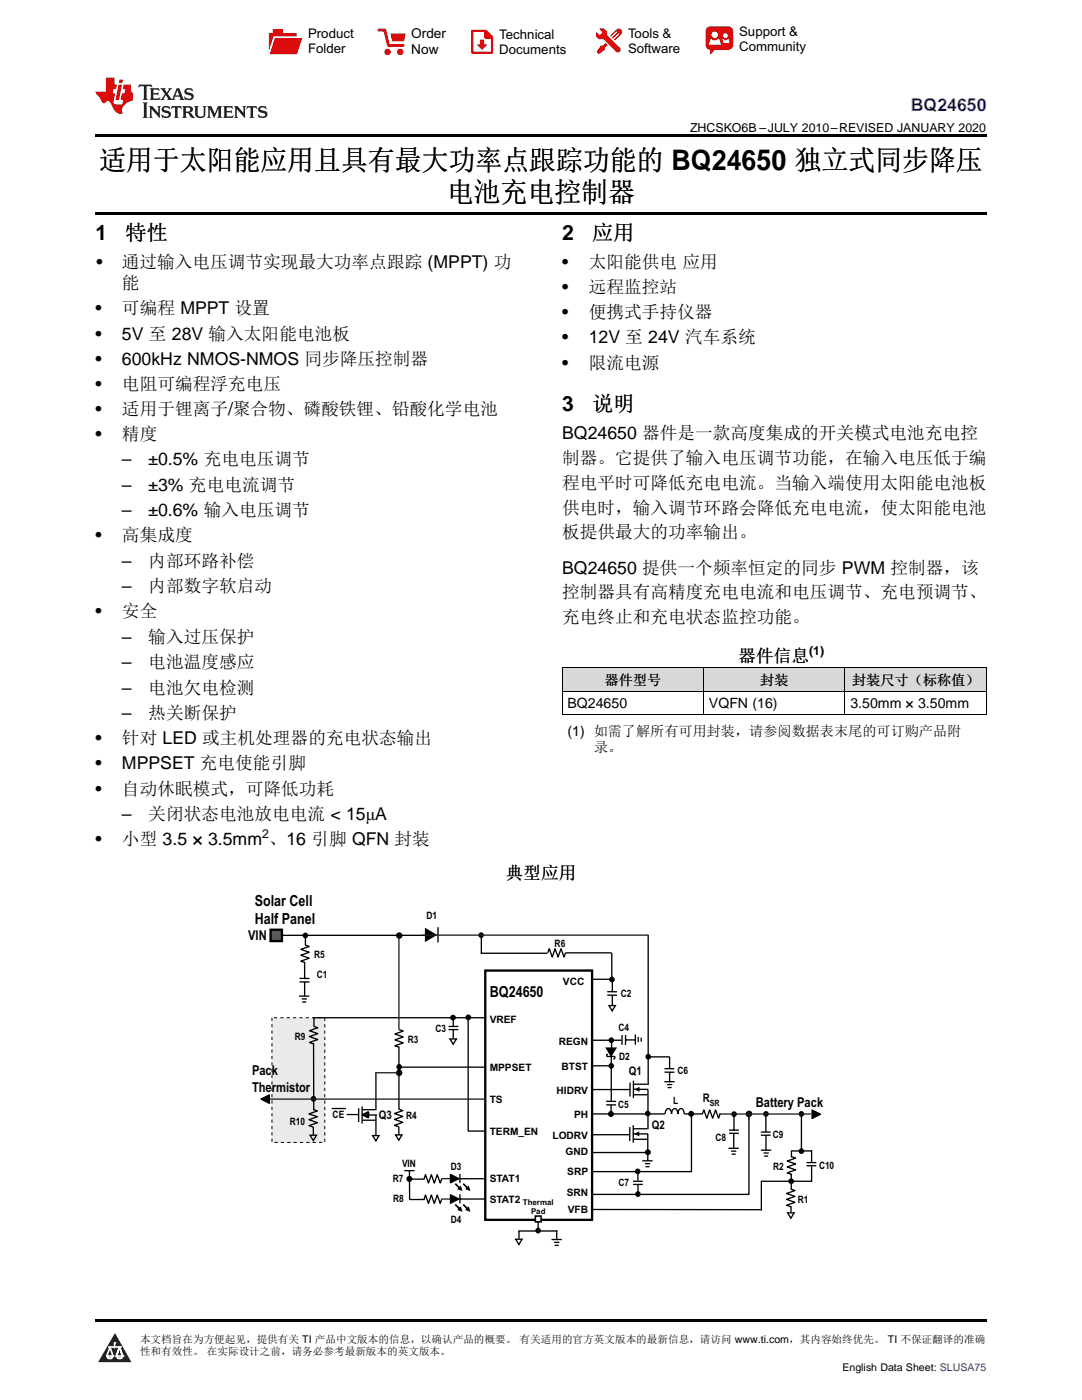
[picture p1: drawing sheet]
<svg xmlns="http://www.w3.org/2000/svg" width="216mm" height="279mm" viewBox="0 0 216 279" stroke-linecap="round" stroke-linejoin="round" font-family="sans-serif">
<defs><g id="words">
<g font-size="5.6">
<text x="19.8" y="33.9">适用于太阳能应用且具有最大功率点跟踪功能的 BQ24650 独立式同步降压</text>
<text x="89.2" y="40.3">电池充电控制器</text>
</g>
<g font-size="4.2">
<text x="19" y="47.8">1</text>
<text x="25" y="47.8">特性</text>
<text x="112.2" y="47.8">2</text>
<text x="118.1" y="47.8">应用</text>
<text x="112.2" y="82">3</text>
<text x="118.1" y="82">说明</text>
</g>
<text font-size="3.5" fill="#00f" x="181.8" y="22.2">BQ24650</text>
<g font-size="3.5">
<text x="19.2" y="53.5">•</text>
<text x="24.3" y="53.5">通过输入电压调节实现最大功率点跟踪 (MPPT) 功</text>
<text x="112.2" y="53.5">•</text>
<text x="117.5" y="53.5">太阳能供电 应用</text>
<text x="24.3" y="57.7">能</text>
<text x="112.2" y="58.5">•</text>
<text x="117.5" y="58.5">远程监控站</text>
<text x="19" y="62.8">•</text>
<text x="24.3" y="62.8">可编程 MPPT 设置</text>
<text x="112.2" y="63.5">•</text>
<text x="117.5" y="63.5">便携式手持仪器</text>
<text x="19" y="67.8">•</text>
<text x="24.3" y="67.8">5V 至 28V 输入太阳能电池板</text>
<text x="112.2" y="68.5">•</text>
<text x="117.5" y="68.5">12V 至 24V 汽车系统</text>
<text x="19" y="72.8">•</text>
<text x="19" y="77.8">•</text>
<text x="24.3" y="72.8">600kHz NMOS-NMOS 同步降压控制器</text>
<text x="24.3" y="77.8">电阻可编程浮充电压</text>
<text x="112.2" y="73.6">•</text>
<text x="117.5" y="73.6">限流电源</text>
<text x="19" y="82.8">•</text>
<text x="24.3" y="82.8">适用于锂离子/聚合物、磷酸铁锂、铅酸化学电池</text>
<text x="19" y="87.8">•</text>
<text x="24.3" y="87.8">精度</text>
<text x="112.2" y="87.7">BQ24650 器件是一款高度集成的开关模式电池充电控</text>
<text x="24.3" y="92.9">–</text>
<text x="29.6" y="92.9">±0.5% 充电电压调节</text>
<text x="112.2" y="92.6">制器。它提供了输入电压调节功能，在输入电压低于编</text>
<text x="24.3" y="98">–</text>
<text x="29.6" y="98">±3% 充电电流调节</text>
<text x="112.2" y="97.6">程电平时可降低充电电流。当输入端使用太阳能电池板</text>
<text x="24.3" y="103">–</text>
<text x="29.6" y="103">±0.6% 输入电压调节</text>
<text x="112.2" y="102.5">供电时，输入调节环路会降低充电电流，使太阳能电池</text>
<text x="112.2" y="107.5">板提供最大的功率输出。</text>
<text x="19" y="108.1">•</text>
<text x="24.3" y="108.1">高集成度</text>
<text x="24.3" y="113.1">–</text>
<text x="29.6" y="113.1">内部环路补偿</text>
<text x="24.3" y="118.2">–</text>
<text x="29.6" y="118.2">内部数字软启动</text>
<text x="112.2" y="114.5">BQ24650 提供一个频率恒定的同步 PWM 控制器，该</text>
<text x="112.2" y="119.4">控制器具有高精度充电电流和电压调节、充电预调节、</text>
<text x="19" y="123.2">•</text>
<text x="24.3" y="123.2">安全</text>
<text x="112.2" y="124.4">充电终止和充电状态监控功能。</text>
<text x="24.3" y="128.3">–</text>
<text x="29.6" y="128.3">输入过压保护</text>
<text x="24.3" y="133.4">–</text>
<text x="29.6" y="133.4">电池温度感应</text>
<text x="147.3" y="132.1">器件信息</text>
<text x="24.3" y="138.5">–</text>
<text x="24.3" y="143.5">–</text>
<text x="29.6" y="138.5">电池欠电检测</text>
<text x="29.6" y="143.5">热关断保护</text>
<text x="19" y="148.6">•</text>
<text x="24.3" y="148.6">针对 LED 或主机处理器的充电状态输出</text>
<text x="19" y="153.6">•</text>
<text x="24.3" y="153.6">MPPSET 充电使能引脚</text>
<text x="19" y="158.6">•</text>
<text x="24.3" y="158.6">自动休眠模式，可降低功耗</text>
<text x="24.3" y="163.7">–</text>
<text x="29.6" y="163.7">关闭状态电池放电电流 &lt; 15μA</text>
<text x="19" y="168.7">•</text>
<text x="24.3" y="168.7">小型 3.5 × 3.5mm 、16 引脚 QFN 封装</text>
<text x="100.9" y="175.4">典型应用</text>
</g>
<g font-size="3">
<text x="50.8" y="180.8">Solar Cell</text>
<text x="50.8" y="184.5">Half Panel</text>
<text x="97.7" y="199">BQ24650</text>
</g>
<g font-size="2.8">
<text x="120.6" y="136.7">器件型号</text>
<text x="151.7" y="136.7">封装</text>
<text x="170" y="136.7">封装尺寸（标称值）</text>
<text x="113.2" y="141.4">BQ24650</text>
<text x="141.5" y="141.4">VQFN (16)</text>
<text x="169.7" y="141.4">3.50mm × 3.50mm</text>
<text x="113.2" y="146.9">(1) 如需了解所有可用封装，请参阅数据表末尾的可订购产品附</text>
<text x="118.5" y="150.1">录。</text>
</g>
<g font-size="2.7">
<text x="82.1" y="7.7">Order</text>
<text x="82.1" y="10.7">Now</text>
<text x="49.5" y="187.7">VIN</text>
<text x="50.3" y="214.6">Pack</text>
<text x="50.3" y="217.8">Thermistor</text>
<text x="150.8" y="221">Battery Pack</text>
</g>
<g font-size="2.6">
<text x="61.5" y="7.6">Product</text>
<text x="61.5" y="10.6">Folder</text>
<text x="99.6" y="7.8">Technical</text>
<text x="99.6" y="10.8">Documents</text>
<text x="125.3" y="7.6">Tools &amp;</text>
<text x="125.3" y="10.6">Software</text>
<text x="147.5" y="7.2">Support &amp;</text>
<text x="147.5" y="10.2">Community</text>
</g>
<g font-size="2.5">
<text x="137.7" y="26.3">ZHCSKO6B –JULY 2010–REVISED JANUARY 2020</text>
<text x="161.4" y="130.7">(1)</text>
<text x="52.3" y="167.3">2</text>
</g>
<g font-size="2.4">
<text x="125.5" y="214.5">Q1</text>
<text x="140.2" y="220">R</text>
<text x="75.6" y="223.4">Q3</text>
<text x="130.1" y="225.3">Q2</text>
</g>
<g font-size="2.1">
<text x="27.9" y="267.9">本文档旨在为方便起见，提供有关 TI 产品中文版本的信息，以确认产品的概要。 有关适用的官方英文版本的最新信息，请访问 www.ti.com，其内容始终优先。 TI 不保证翻译的准确</text>
<text x="27.9" y="270.4">性和有效性。 在实际设计之前，请务必参考最新版本的英文版本。</text>
<text x="168.1" y="273.7">English Data Sheet: SLUSA75</text>
</g>
<g font-size="2">
<text x="85.1" y="183.4">D1</text>
<text x="62.7" y="191.2">R5</text>
<text x="110.7" y="188.9">R6</text>
<text x="63.2" y="195.3">C1</text>
<text x="112.3" y="196.6">VCC</text>
<text x="123.9" y="198.9">C2</text>
<text x="58.8" y="207.6">R9</text>
<text x="81.4" y="208.1">R3</text>
<text x="86.9" y="205.9">C3</text>
<text x="97.7" y="204.2">VREF</text>
<text x="111.5" y="208.6">REGN</text>
<text x="123.4" y="205.8">C4</text>
<text x="97.7" y="213.7">MPPSET</text>
<text x="112" y="213.5">BTST</text>
<text x="123.5" y="211.6">D2</text>
<text x="135.2" y="214.4">C6</text>
<text x="97.7" y="220.1">TS</text>
<text x="111.1" y="218.3">HIDRV</text>
<text x="123.3" y="221.1">C5</text>
<text x="134.3" y="220.3">L</text>
<text x="57.8" y="224.4">R10</text>
<text x="66.4" y="223.1">CE</text>
<text x="81" y="223.3">R4</text>
<text x="97.7" y="226.4">TERM_EN</text>
<text x="110.3" y="227.3">LODRV</text>
<text x="114.5" y="223.2">PH</text>
<text x="142.7" y="227.8">C8</text>
<text x="154.2" y="227.1">C9</text>
<text x="80.2" y="233">VIN</text>
<text x="90" y="233.5">D3</text>
<text x="112.9" y="230.4">GND</text>
<text x="154.2" y="233.6">R2</text>
<text x="163.4" y="233.2">C10</text>
<text x="78.4" y="235.8">R7</text>
<text x="78.4" y="239.8">R8</text>
<text x="97.7" y="235.9">STAT1</text>
<text x="113.1" y="238.8">SRN</text>
<text x="113.2" y="234.5">SRP</text>
<text x="123.4" y="236.7">C7</text>
<text x="90" y="244.1">D4</text>
<text x="97.7" y="240.1">STAT2</text>
<text x="113.3" y="242.1">VFB</text>
<text x="159.2" y="240">R1</text>
</g>
<text font-size="1.7" x="141.6" y="220.7">SR</text>
<g font-size="1.6">
<text x="104.3" y="240.5">Thermal</text>
<text x="106" y="242.3">Pad</text>
</g>
</g></defs>
<g fill="#d8d8d8">
<path d="M112.2 133.3h28.2v4.7h-28.2z"/>
<path d="M140.4 133.3h28.2v4.7h-28.2z"/>
<path d="M168.6 133.3h28.2v4.7h-28.2z"/>
</g>
<path d="M22.9 266l3.3 5.9h-6.6z" fill-rule="evenodd" fill="#231f20"/>
<path d="M21.3 270.6h1.2l-.3 .5h-.3a.53 .53 0 0 1-.6-.5z" fill-rule="evenodd" fill="#fff"/>
<path d="M21.3 270.6h1.2l-.3 .5h-.3a.53 .53 0 0 1-.6-.5z" fill="none" stroke="#231f20" stroke-width=".33"/>
<path d="M21.3 270.6l1.2 .1-.3 .4h-.5z" fill="none" stroke="#fff" stroke-width=".33"/>
<path d="M22.9 268.9h.1" fill="none" stroke="#fff" stroke-width=".33"/>
<path d="M22.9 268v.9z" fill="#fff"/>
<path d="M22.9 268v.9z" fill="none" stroke="#fff" stroke-width=".33"/>
<circle cx="22.9" cy="268" r=".16" fill="#fff"/>
<path d="M21.8 268.8h.1" fill="none" stroke="#fff" stroke-width=".33"/>
<path d="M21.8 268.8h2.2z" fill="#fff"/>
<path d="M21.8 268.8h2.2z" fill="none" stroke="#fff" stroke-width=".33"/>
<circle cx="24" cy="268.8" r=".16" fill="#fff"/>
<path d="M23.2 270.6h.1" fill="none" stroke="#fff" stroke-width=".33"/>
<path d="M23.8 268.8l-.6 1.8z" fill-rule="evenodd" fill="#fff"/>
<path d="M23.8 268.8l-.6 1.8z" fill="none" stroke="#fff" stroke-width=".33"/>
<path d="M23.8 268.8l.7 1.8z" fill-rule="evenodd" fill="#fff"/>
<path d="M23.8 268.8l.7 1.8z" fill="none" stroke="#fff" stroke-width=".33"/>
<path d="M24.4 270.6h.1" fill="none" stroke="#fff" stroke-width=".33"/>
<circle cx="21.3" cy="270.6" r=".16" fill="#fff"/>
<path d="M22 268.8l-.7 1.8z" fill="#fff"/>
<path d="M22 268.8l-.7 1.8z" fill="none" stroke="#fff" stroke-width=".33"/>
<path d="M22 268.8l.5 1.8z" fill="#fff"/>
<path d="M22 268.8l.5 1.8z" fill="none" stroke="#fff" stroke-width=".33"/>
<circle cx="22.5" cy="270.6" r=".16" fill="#fff"/>
<path d="M23.3 270.6h1.2a.63 .63 0 0 1-.6 .5 .63 .63 0 0 1-.6-.5z" fill-rule="evenodd" fill="#fff"/>
<path d="M23.3 270.6h1.2a.63 .63 0 0 1-.6 .5 .63 .63 0 0 1-.6-.5z" fill="none" stroke="#231f20" stroke-width=".33"/>
<path d="M23.3 270.6h1.2l-.4 .5h-.5z" fill="none" stroke="#fff" stroke-width=".33"/>
<path d="M23.2 270.6h.1" fill="none" stroke="#fff" stroke-width=".33"/>
<circle cx="24.5" cy="270.6" r=".16" fill="#fff"/>
<path d="M19 263.2h177.8v.5h-177.8z" fill="#000"/>
<path d="M54.3 203.1h10.5v24.9h-10.5z" fill="#eaeaea"/>
<path d="M54.3 203.1h10.5v24.9h-10.5z" fill="none" stroke="#000" stroke-width=".2" stroke-dasharray=".6 .6" stroke-linecap="butt"/>
<path d="M121 219.8h1.9M121 220.5h1.9M132.7 222.3l.1-.3a.62 .62 0 0 1 .6-.8 .62 .62 0 0 1 .6 .8v.3v-.3a.61 .61 0 0 1 .6-.8 .61 .61 0 0 1 .6 .8l.1 .3v-.3a.63 .63 0 0 1 .6-.8 .63 .63 0 0 1 .6 .8v.3" fill="none" stroke="#000" stroke-width=".26"/>
<path d="M96.8 193.7h21.3v49.8h-21.3z" fill="#fff"/>
<g fill="none" stroke="#000" stroke-width=".46">
<path d="M96.8 193.7h21.3v49.8h-21.3zM121.2 209.3h1.5l-.8 1.2z"/>
<circle cx="122" cy="212.7" r=".33"/>
<circle cx="122" cy="207.6" r=".33"/>
<circle cx="129.3" cy="210.9" r=".33"/>
<circle cx="121.9" cy="222.3" r=".37"/>
<circle cx="127.3" cy="233.8" r=".33"/>
<circle cx="127.3" cy="238.3" r=".33"/>
<circle cx="129.2" cy="222.2" r=".33"/>
<circle cx="129.3" cy="230" r=".36"/>
<circle cx="137.9" cy="222.3" r=".36"/>
<circle cx="146.5" cy="222.3" r=".33"/>
<circle cx="149.4" cy="222.4" r=".32"/>
<circle cx="152.8" cy="222.3" r=".34"/>
</g>
<g fill="none" stroke="#000" stroke-width=".26">
<path d="M56.3 186.7h29.1M122.1 190.2v5.2M129.3 186.5v30.1M62.5 203.1h34.4M89.8 207.3h1.3l-.7 1.1zM118.2 212.7h4M118.2 207.6h5.9M118.2 217.4h7.5M121 210.4h.3M121.1 210.4v.5M121.1 210.8h1.6M122 210.4v9.5"/>
<path d="M122 207.5v1.9M122.4 211.3h.3M122.7 210.8v.5M124.1 206.6v1.9M124.8 207.5h2M124.8 206.6v1.9M125.7 216v2.8M126.4 217.4h2.9M126.4 215.7v3.5M126.4 216.4h2.8M126.4 218.5h2.8M129.3 217.5v7.8"/>
<path d="M129.6 210.9h4.1M132.6 213.3h2M132.6 214h2M133.6 210.9v2.3M133.6 214v2M118.1 226.5h7.5M118.2 233.8h19.9M118.2 222.3h14.5M118.2 230h11.3M118.2 238.4h31.2M121.9 220.5v1.8M125.7 224.9v2.8"/>
<path d="M126.3 226.3h3M126.4 224.6v3.4M126.4 227.4h2.8M126.4 225.3h2.8M127.3 234.2v1.4M127.3 236.4v1.5M129.3 226.2v5.4M136.5 222.3h3.7M138 222.5v11.4M140.1 222.3l.3-.8 .6 1.7 .6-1.7 .6 1.7 .6-1.7 .6 1.7 .3-.9M143.7 222.2v.3zM146.4 226.3v2.8"/>
<path d="M146.5 222.5v3.2M149.4 222.3v16.1M152.8 222.4v3.5M152.8 226.6v3.1M159.9 222.7v6.9M162 221.5l1.7 .9-1.7 .8zM118.2 241.4h33.6"/>
<circle cx="79.7" cy="186.7" r=".51"/>
</g>
<g fill="#000">
<path d="M121.2 209.3h1.5l-.8 1.2zM126.6 217.4l1-.5v1zM126.6 226.3l1-.5v1z"/>
<circle cx="122" cy="212.7" r=".33"/>
<circle cx="122" cy="207.6" r=".33"/>
<circle cx="129.3" cy="210.9" r=".33"/>
<circle cx="121.9" cy="222.3" r=".37"/>
<circle cx="127.3" cy="233.8" r=".33"/>
<circle cx="127.3" cy="238.3" r=".33"/>
<circle cx="129.2" cy="222.2" r=".33"/>
<circle cx="129.3" cy="230" r=".36"/>
<circle cx="137.9" cy="222.3" r=".36"/>
<circle cx="146.5" cy="222.3" r=".33"/>
<circle cx="149.4" cy="222.4" r=".32"/>
<circle cx="152.8" cy="222.3" r=".34"/>
</g>
<g fill="#000">
<path d="M143.7 222.2v.3zM162 221.5l1.7 .9-1.7 .8z"/>
<circle cx="79.7" cy="186.7" r=".51"/>
</g>
<path d="M54 185.5h2.3v2.3h-2.3z" fill="#5b5b5b"/>
<g fill="none" stroke="#000" stroke-width=".46">
<path d="M54 185.5h2.3v2.3h-2.3zM85 185.5l1.8 1.1-1.8 1z"/>
<circle cx="60.9" cy="186.7" r=".33"/>
<circle cx="96" cy="186.6" r=".33"/>
<circle cx="122.1" cy="195.5" r=".33"/>
<circle cx="62.6" cy="219.3" r=".35"/>
<circle cx="79.7" cy="212.9" r=".35"/>
<circle cx="90.4" cy="203.1" r=".34"/>
<circle cx="81.7" cy="235.3" r=".37"/>
<circle cx="157.9" cy="235.7" r=".34"/>
<circle cx="159.9" cy="229.7" r=".33"/>
<circle cx="159.9" cy="222.3" r=".34"/>
</g>
<g fill="#000">
<path d="M85 185.5l1.8 1.1-1.8 1z"/>
<circle cx="60.9" cy="186.7" r=".33"/>
<circle cx="96" cy="186.6" r=".33"/>
<circle cx="122.1" cy="195.5" r=".33"/>
<circle cx="62.6" cy="219.3" r=".35"/>
<circle cx="79.7" cy="212.9" r=".35"/>
<circle cx="90.4" cy="203.1" r=".34"/>
<circle cx="81.7" cy="235.3" r=".37"/>
<circle cx="157.9" cy="235.7" r=".34"/>
<circle cx="159.9" cy="229.7" r=".33"/>
<circle cx="159.9" cy="222.3" r=".34"/>
</g>
<g fill="none" stroke="#000" stroke-width=".26">
<path d="M59.8 195.3h1.9M59.8 196h1.9M60.8 192v3.2M60.8 196v2.8M60.9 188.6l.8 .3-1.7 .6 1.7 .5-1.7 .6 1.7 .6-1.7 .6 .9 .3M60.9 186.8v1.8M87.4 185v3.1M95.9 190.2h13.3M96 186.7v3.6M109.3 190.2l.3-.9 .6 1.7 .6-1.7 .6 1.7 .5-1.7 .6 1.7 .3-.8h9.2M118.2 195.4h4M121.2 197.9h1.9"/>
<path d="M121.2 198.6h1.9M122.2 195.6v2.3M122.2 198.6v2M62.6 208.1v13.4M62.6 204.8l.8 .3-1.7 .6 1.7 .6-1.7 .6 1.7 .6-1.7 .5 .9 .3M62.6 203v1.8M79.6 208.9v12.5M79.6 205.5l.9 .3-1.7 .6 1.7 .5-1.7 .6 1.7 .6-1.7 .6 .8 .3M79.7 213h17.2M89.5 204.8h2M89.5 205.5h2M90.4 203.1v1.6"/>
<path d="M90.4 205.6v1.7M121.5 200.7h1.3l-.6 1zM61.9 226.6h1.3l-.7 1zM62.5 221.4l.8 .3-1.6 .6 1.6 .6-1.6 .6 1.6 .6-1.6 .5 .8 .3M62.5 224.9v1.6M72.3 223.6h2.8M72.3 221.5h2.8M78.9 226.5h1.3l-.6 1.1zM79.6 221.4l.8 .2-1.7 .6 1.7 .6-1.7 .6 1.7 .6-1.7 .6 .9 .3M79.6 224.8v1.7M80.7 233.6h2M81.7 235.3h3"/>
<path d="M81.7 239.4h3M81.7 233.6v5.8M84.6 235.3l.3-.9 .6 1.7 .6-1.7 .6 1.7 .6-1.7 .5 1.7 .3-.8M84.6 239.3l.3-.8 .6 1.7 .6-1.7 .6 1.7 .6-1.7 .5 1.7 .3-.9M91.8 234.3v1.8M91.8 238.3v1.8M91.9 235.2h4.8M93.4 225.7h3.3M96.8 239.3h-5M126.3 235.8h2M126.3 236.4h2M145.5 225.5h1.9"/>
<path d="M145.5 226.2h1.9M151.8 235.8h10.2M151.8 225.9h2M151.8 226.6h2M151.9 235.9v5.7M157.8 237.3l.8 .3-1.6 .6 1.6 .6-1.6 .6 1.6 .5-1.6 .6 .8 .3M157.8 229.7h4.1M157.9 234.3v3.1M157.9 230.8l.9 .3-1.7 .6 1.7 .6-1.7 .6 1.7 .6-1.7 .6 .8 .2M157.9 229.7v1.3M160.9 232h2M160.9 232.7h2"/>
<path d="M161.9 229.5v2.5M161.9 232.8v3.1M96.7 240.2l.1 .2M157.2 242h1.3l-.7 1.1zM157.8 240.7v1.2"/>
<circle cx="149.5" cy="222.3" r=".51"/>
</g>
<g fill="#000">
<path d="M91 236.1l.8 .9-.2 .2-.9-.9zM91.9 236.6l.4 1.1-1.1-.4z"/>
<path d="M92.5 236.1l.9 .9-.2 .2-.9-.9zM92.8 237.3l.7-.7 .4 1.1z"/>
<path d="M91 240.3l.8 .8-.2 .3-.9-.9zM91.2 241.5l.7-.7 .4 1z"/>
<path d="M92.5 240.3l.9 .8-.2 .3-.9-.9zM92.8 241.5l.7-.7 .4 1z"/>
<circle cx="149.5" cy="222.3" r=".51"/>
</g>
<path d="M72.5 222.5l1-.5v1z" fill="#7f7f7f"/>
<g fill="none" stroke="#000" stroke-width=".46">
<path d="M72.5 222.5l1-.5v1z"/>
<circle cx="93.4" cy="203" r=".35"/>
</g>
<g fill="none" stroke="#000" stroke-width=".26">
<path d="M59.7 198.8h2M60.2 199.4h1M61.1 200h-.8M52.1 219.4l1.7-.9v1.7zM75 214v.3zM75 214.3v7.2M93.4 203.1v22.6M126.8 206.5v2M127.3 206.9v1.1M127.9 207.1l.1 .8M132.6 215.9h2M133.1 216.4h1"/>
<path d="M134 217l-.8 .1M66.2 221.2h2.8M69.2 222.4h2.3M71.6 221.2v2.7M72.2 222.5h3M72.3 220.8v3.4M74.3 226.6h1.3l-.6 1.1zM75 222.5v4.1M89.9 234.4l1.7 .8-1.7 .9zM89.9 238.4l1.7 .9-1.7 .8zM128.2 231.7h2M128.7 232.2h1"/>
<path d="M129.6 232.8h-.8M145.4 229.2h2M145.9 229.7h1M146.8 230.3h-.8M151.8 229.5h2.1M152.4 230.1h1M153.3 230.7h-.8"/>
<circle cx="79.6" cy="214.1" r=".51"/>
</g>
<g fill="#000">
<path d="M52.1 219.4l1.7-.9v1.7zM75 214v.3zM89.9 234.4l1.7 .8-1.7 .9zM89.9 238.4l1.7 .9-1.7 .8z"/>
<circle cx="79.6" cy="214.1" r=".51"/>
</g>
<circle cx="93.4" cy="203" r=".35" fill="#000"/>
<path d="M79.6 187v18.5M84.4 186.6h44.9M53.7 219.4h43.2M75.2 214.1h4.3M88.1 235.2h4M88.1 239.3h3.7M143.8 222.3h17.9M149.4 221.8v1.6" fill="none" stroke="#231f20" stroke-width=".26"/>
<path d="M106.8 242.7h1.2v1.1h-1.2z" fill-rule="evenodd" fill="#fff"/>
<path d="M106.8 242.7h1.2v1.1h-1.2z" fill="none" stroke="#000" stroke-width=".32"/>
<path d="M102.9 247.3h1.3l-.7 1.1zM103.4 245.7h7.8M107.4 243.9v1.7M110 247.4h2.1M110.6 247.9h1M111.1 245.6v1.7M111.5 248.5l-.8 .1" fill="none" stroke="#000" stroke-width=".26"/>
<path d="M103.6 245.7v1.5" fill="none" stroke="#000" stroke-width=".25"/>
<circle cx="107.4" cy="245.6" r=".33" fill="none" stroke="#000" stroke-width=".46"/>
<path d="M112.2 138h84.6M112.2 133.3h84.6M112.2 133.3v9.4M140.4 133.3v9.4M168.6 133.3v9.4M196.8 133.3v9.4M112.2 142.6h84.6" fill="none" stroke="#000" stroke-width=".2"/>
<path d="M19 26.8h177.8v.6h-177.8zM19 42.3h177.8v.5h-177.8zM112.2 142.6l.1 .1zM168.5 142.6l.1 .1zM196.7 142.6l.1 .1z" fill="#000"/>
<path d="M27.7 16.9l-.1 .6 .6-.3h.5v.2v2.2l-.2 .4h1l-.2-.4v-2.2v-.2h.5l.6 .3-.2-.6zM29.9 17.6l.2 .4v1.6l-.2 .4h1.9l.1-.6a1.09 1.09 0 0 1-1.3 .1v-.6h.6l.4 .2v-.7l-.2 .2h-.8v-.6l.2-.1a1.01 1.01 0 0 1 1 .3l-.1-.6zM32 17.6l.9 1.2-1 1.2h.9l-.2-.3 .5-.7 .5 .7-.3 .3h1.7l-.2-.3 .1-.4h1l.1 .4-.2 .3h1l-.3-.4-.7-2h-.5l-1 2.2-.8-1.1 .9-1.1h-.9l.2 .2-.4 .7-.4-.7 .2-.2zM35.4 18l.4 1h-.8zM37 17.7a.66 .66 0 0 0-.2 .8 .66 .66 0 0 0 .6 .4l.7 .2 .1 .2a.8 .8 0 0 1-.7 .4 .8 .8 0 0 1-.7-.5l.1 .8 .2-.2a.94 .94 0 0 0 1.1 .1 .94 .94 0 0 0 .4-.9 1.48 1.48 0 0 0-1.3-.6v-.4a1.1 1.1 0 0 1 1.2 .2l-.2-.6-.2 .1-.5-.1zM28.5 20.4l.2 .4v2.3l-.2 .4h1l-.2-.4v-2.3l.2-.4zM29.7 21.2l.2 .4v1.5l-.2 .4h.8l-.3-.4 .1-1.3 1.6 1.8v-2l.2-.4h-.7l.2 .2v1.1l-1.2-1.3zM32.5 21.3a.66 .66 0 0 0-.2 .8 .66 .66 0 0 0 .6 .4l.6 .2 .2 .2a.8 .8 0 0 1-.8 .4 .8 .8 0 0 1-.7-.5l.2 .7 .2-.1a.94 .94 0 0 0 1 .1 .94 .94 0 0 0 .5-1 1.47 1.47 0 0 0-1.3-.6l-.1-.3a1.1 1.1 0 0 1 1.3 .2l-.2-.6-.2 .1-.5-.2zM34.3 21.2l-.2 .6a.64 .64 0 0 1 .8-.3v1.6l-.2 .4h1l-.3-.4 .1-1.6a.66 .66 0 0 1 .8 .3l-.2-.6zM36.3 21.2l.3 .4v1.5l-.3 .4h1l-.2-.2v-.7h.5l.1 .1a.8 .8 0 0 0 1.2 .7l-1-1a.62 .62 0 0 0 .6-.5 .62 .62 0 0 0-.6-.7zM37.1 21.5h.1a.48 .48 0 0 1 .6 0 .48 .48 0 0 1 .1 .6l-.2 .1-.6 .1zM38.7 21.2l.2 .2a2.29 2.29 0 0 0 .4 2 1.05 1.05 0 0 0 1.7-.7v-1.3l.2-.2h-.8l.2 .4v1.1a.61 .61 0 0 1-.6 .6 .61 .61 0 0 1-.6-.6v-1.1l.3-.4zM41.3 21.2l.3 .4v1.5l-.3 .4h.8l-.2-.4v-1.4l.8 1.9 .9-1.9v1.4l-.2 .4h.9l-.2-.4v-1.5l.2-.4h-.8l-.7 1.5-.6-1.5zM44.5 21.2l.2 .4v1.5l-.2 .4h1.9l.2-.6a1.1 1.1 0 0 1-1.4 .2v-.7h.6l.4 .2v-.6l-.2 .1-.8 .1v-.6l.2-.1a1.02 1.02 0 0 1 1.1 .2l-.2-.5zM46.7 21.2l.2 .4v1.5l-.2 .4h.8l-.3-.4 .1-1.3 1.6 1.8v-2l.2-.4h-.7l.2 .2v1.1l-1.2-1.3zM49.3 21.2l-.1 .6a.64 .64 0 0 1 .8-.3v1.6l-.3 .4h1l-.2-.4v-1.6a.66 .66 0 0 1 .8 .3l-.1-.6zM51.7 21.3a.66 .66 0 0 0-.2 .7 .66 .66 0 0 0 .7 .5l.6 .2 .1 .2a.8 .8 0 0 1-.7 .4 .8 .8 0 0 1-.7-.5l.1 .7 .2-.1a.94 .94 0 0 0 1.1 .1 .94 .94 0 0 0 .4-1 1.48 1.48 0 0 0-1.2-.6l-.1-.3a1.1 1.1 0 0 1 1.2 .2l-.2-.6-.1 .1-.6-.2z" fill="#231f20"/>
<path d="M21.1 15.5v2.8h-2v.4l.9 .9a.96 .96 0 0 0 1 1 .59 .59 0 0 1 .5-.4 .59 .59 0 0 1 .5 .3l.4 .8a1.61 1.61 0 0 0 2.1 1.3 1.63 1.63 0 0 1 1.1-2.2l.9-.3v-1.5a1.6 1.6 0 0 1-.4-1.7h-1.4l-.2 .9h.5l-.2 .8h-.5l-.2 1v.3h.5l-.2 .9h-.7a.74 .74 0 0 1-1-.6l.3-1.6h-.5l.2-.8h.5l.1-.9h-.4v-1.4zM23.7 16.9l-.7 3h.8l.6-3zM23.8 15.9l-.1 .7h.7l.2-.7z" fill="#ee1d23"/>
<g fill="#d60000">
<path d="M54.4 5.8h2v.8h2.8v4.2h-5.5v-4.2h.7z" fill-rule="evenodd"/>
<path d="M54.7 7.5h5.6l-1 3.3h-5.6z" fill-rule="evenodd"/>
</g>
<path d="M54.6 7.4h5.8l-.1 .1h-5.5l-1.1 3.3z" fill-rule="evenodd" fill="#fff"/>
<path d="M54.6 7.4h5.8l-.1 .1h-5.5l-1.1 3.3z" fill="none" stroke="#fff" stroke-width=".2"/>
<path d="M75.6 6h1.2l.7 3.1h3" fill="none" stroke="#d60000" stroke-width=".56"/>
<g fill="#d60000">
<path d="M77.9 6.7h3.1l-.4 1.5h-2.3z" fill-rule="evenodd"/>
<circle cx="77.3" cy="10.4" r=".64"/>
<circle cx="79.9" cy="10.4" r=".64"/>
</g>
<path d="M94.2 6.2h2.7l1.3 1.2v3.1h-4z" fill="none" stroke="#d60000" stroke-width=".44"/>
<g fill="#d60000">
<path d="M95.8 7.9h.8v1h.6l-1 1.1-1-1v-.1h.6z" fill-rule="evenodd"/>
<path d="M96.6 6.2h.3l1.3 1.2v.4h-1.3l-.3-.4z" fill-rule="evenodd"/>
<path d="M119.6 5.7h.9l.6 .6 .1 .7 2.5 2.5-.8 .8-2.3-2.3-1.1-.2-.6-.6v-.8l.7 .6 .5-.4v-.2l-.4-.5z" fill-rule="evenodd"/>
<path d="M119.9 9.1h.4l.5-.5 .4 .4-.5 .5v.4l-1.2 .9-.5-.5z" fill-rule="evenodd"/>
<path d="M123 5.9a.67 .67 0 0 1 .9 0 .67 .67 0 0 1 0 .9z" fill-rule="evenodd"/>
<path d="M123 5.9l.9 .9-1.2 1.2h-.2l.1-.2 .9-.9 .1-.2h-.3l-.9 1h-.2v-.2l.9-1 .1-.2h-.3l-.9 1h-.2v-.2z" fill-rule="evenodd"/>
<circle cx="123.3" cy="9.9" r=".54"/>
</g>
<path d="M121.1 6.3l-.1 .7" fill="none" stroke="#d60000" stroke-width=".2"/>
<g fill="#d60000">
<path d="M141.1 5.5l.6-.2h3.6a.95 .95 0 0 1 1 .9v2.8a.95 .95 0 0 1-1 .9h-3.6a.95 .95 0 0 1-.9-.9v-2.8z" fill-rule="evenodd"/>
<path d="M141.7 9.9h.9l-.7 .9h-.2z" fill-rule="evenodd"/>
</g>
<g fill="#fff">
<path d="M144.3 8.6h1.3z"/>
<path d="M141.8 7.8h.3l.1 .2h.8l.2-.2h.3l.4 1.1h-2.5z" fill-rule="evenodd"/>
<path d="M144.2 7.8h.2l.2 .2h.4l.2-.2h.2l.2 .8h-1.3z" fill-rule="evenodd"/>
<circle cx="142.6" cy="6.9" r=".65"/>
<circle cx="144.8" cy="7.1" r=".48"/>
</g>
<use href="#words"/>
</svg>
